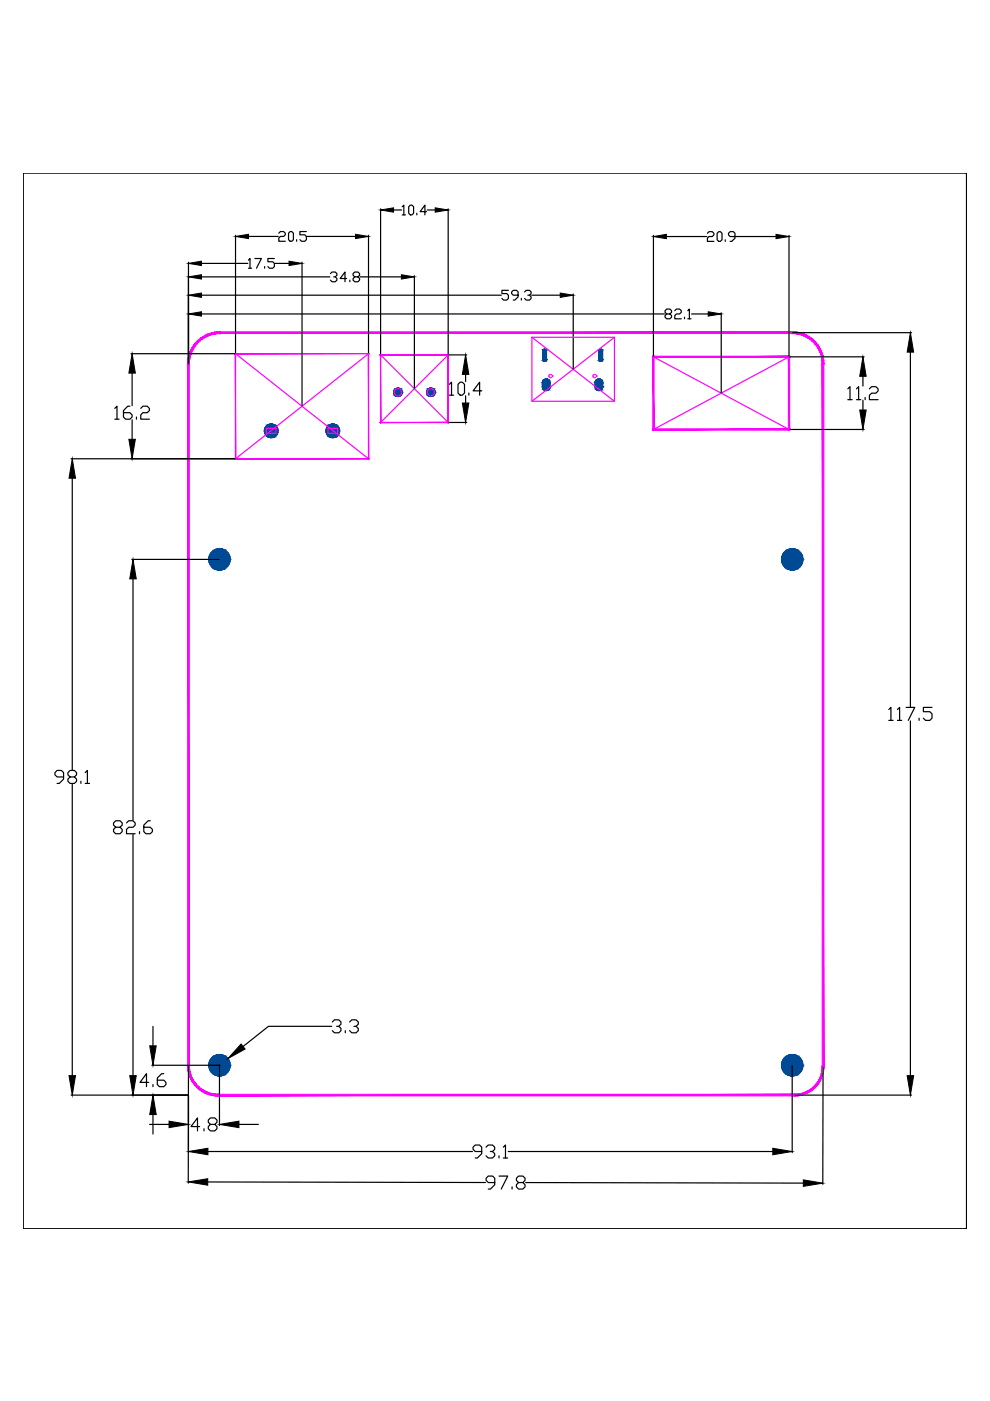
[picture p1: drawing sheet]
<svg xmlns="http://www.w3.org/2000/svg" width="210mm" height="297mm" viewBox="0 0 210 297" stroke-linecap="round" stroke-linejoin="round" font-family="sans-serif">
<!-- layer: Mechanical1 -->
<g fill="#f0f" stroke="#f0f" stroke-width=".21">
<path d="M46.6 70.5h.2zM46.7 70.4l-.1 .1zM46.6 70.4v.1z"/>
<path d="M46.5 70.4l.1 .1zM46.5 70.4l.1 .1zM46.5 70.4l.1 .1z"/>
<path d="M46.4 70.5h.2zM46.5 70.6l.1-.1zM46.6 70.5l-.1 .2z"/>
<path d="M46.6 70.5l.1 .2zM46.6 70.5l.2 .1zM46.6 70.5h.2z"/>
<path d="M168 70.5l.1-.1zM168.1 70.4l-.1 .1zM168 70.4v.1z"/>
<path d="M167.9 70.4l.1 .1zM167.9 70.4l.1 .1zM167.8 70.4l.2 .1z"/>
<path d="M167.8 70.5h.2zM167.8 70.6l.2-.1zM168 70.5l-.1 .2z"/>
<path d="M168 70.5l.1 .2zM168 70.5l.1 .1zM168 70.5l.1 .1z"/>
<path d="M40 77.2l.1-.1zM40.1 77l-.1 .2zM40 77v.2z"/>
<path d="M39.9 77l.1 .2zM39.8 77.1l.2 .1zM39.8 77.1l.2 .1z"/>
<path d="M39.8 77.2h.2zM39.8 77.3l.2-.1zM40 77.2l-.1 .1z"/>
<path d="M40 77.2l.1 .1zM40 77.2l.1 .1zM40 77.2l.1 .1z"/>
<path d="M40 225.9l.1-.1zM40.1 225.7l-.1 .2zM40 225.7v.2z"/>
<path d="M39.9 225.7l.1 .2zM39.9 225.7l.1 .2zM39.8 225.8l.2 .1z"/>
<path d="M39.8 225.9h.2zM39.8 226l.2-.1zM40 225.9l-.1 .2z"/>
<path d="M40 225.9l.1 .2zM40 225.9l.1 .1zM40 225.9h.1z"/>
<path d="M46.2 232.2l.2-.1zM46.3 232l-.1 .2zM46.2 232v.2z"/>
<path d="M46.2 232v.2zM46.2 232v.2zM46.1 232.1l.1 .1z"/>
<path d="M46.1 232.2h.1zM46.1 232.3l.1-.1zM46.2 232.2v.1z"/>
<path d="M46.2 232.2l.1 .1zM46.2 232.2l.2 .1zM46.2 232.2l.2 .1z"/>
<path d="M168.5 232.2h.2zM168.6 232l-.1 .2zM168.5 232v.2z"/>
<path d="M168.4 232l.1 .2zM168.4 232l.1 .2zM168.3 232.1l.2 .1z"/>
<path d="M168.3 232.2h.2zM168.3 232.3l.2-.1zM168.5 232.2l-.1 .1z"/>
<path d="M168.5 232.2l.1 .1zM168.5 232.2l.1 .1zM168.5 232.2h.2z"/>
<path d="M174.5 77.1l.2-.1zM174.6 76.9l-.1 .2zM174.5 76.9v.2z"/>
<path d="M174.4 76.9l.1 .2zM174.4 76.9l.1 .2zM174.3 77l.2 .1z"/>
<path d="M174.3 77.1h.2zM174.3 77.1h.2zM174.5 77.1l-.1 .1z"/>
<path d="M174.5 77.1l.1 .1zM174.5 77.1h.2zM174.5 77.1h.2z"/>
<path d="M174.5 226.2l.2-.1zM174.6 226l-.1 .2zM174.5 226v.2z"/>
<path d="M174.4 226l.1 .2zM174.4 226l.1 .2zM174.3 226.1l.2 .1z"/>
<path d="M174.3 226.2h.2zM174.3 226.3l.2-.1zM174.5 226.2l-.1 .1z"/>
<path d="M174.5 226.2v.1zM174.5 226.2l.1 .1zM174.5 226.2l.2 .1z"/>
<path d="M168 70.5l.1-.1zM168.1 70.4l-.1 .1zM168 70.4v.1z"/>
<path d="M167.9 70.4l.1 .1zM167.9 70.4l.1 .1zM167.8 70.4l.2 .1z"/>
<path d="M167.8 70.5h.2zM167.8 70.6l.2-.1zM168 70.5l-.1 .2z"/>
<path d="M168 70.5l.1 .2zM168 70.5l.1 .1zM168 70.5l.1 .1z"/>
<path d="M174.5 77.1l.2-.1zM174.6 76.9l-.1 .2zM174.5 76.9v.2z"/>
<path d="M174.4 76.9l.1 .2zM174.4 76.9l.1 .2zM174.3 77l.2 .1z"/>
<path d="M174.3 77.1h.2zM174.3 77.1h.2zM174.5 77.1l-.1 .1z"/>
<path d="M174.5 77.1l.1 .1zM174.5 77.1h.2zM174.5 77.1h.2z"/>
<path d="M40 77.2l.1-.1zM40.1 77l-.1 .2zM40 77v.2z"/>
<path d="M39.9 77l.1 .2zM39.8 77.1l.2 .1zM39.8 77.1l.2 .1z"/>
<path d="M39.8 77.2h.2zM39.8 77.3l.2-.1zM40 77.2l-.1 .1z"/>
<path d="M40 77.2l.1 .1zM40 77.2l.1 .1zM40 77.2l.1 .1z"/>
<path d="M46.6 70.5h.2zM46.7 70.4l-.1 .1zM46.6 70.4v.1z"/>
<path d="M46.5 70.4l.1 .1zM46.5 70.4l.1 .1zM46.5 70.4l.1 .1z"/>
<path d="M46.4 70.5h.2zM46.5 70.6l.1-.1zM46.6 70.5l-.1 .2z"/>
<path d="M46.6 70.5l.1 .2zM46.6 70.5l.2 .1zM46.6 70.5h.2z"/>
<path d="M39.8 225.9h.3l-.3 .5zM40.1 225.9l-.3 .5h.4zM39.8 226.4h.4l-.3 .5zM40.2 226.4l-.3 .5h.3zM39.9 226.9h.3l-.2 .5zM40.2 226.9l-.2 .5 .3-.1zM40 227.4l.3-.1-.2 .6zM40.3 227.3l-.2 .6 .3-.1zM40.1 227.9l.3-.1-.1 .6zM40.4 227.8l-.1 .6 .3-.2zM40.3 228.4l.3-.2-.1 .6zM40.6 228.2l-.1 .6 .3-.1zM40.5 228.8l.3-.1-.1 .6zM40.8 228.7l-.1 .6 .3-.2zM40.7 229.3l.3-.2v.6zM41 229.1v.6l.3-.2zM41 229.7l.3-.2v.6zM41.3 229.5v.6l.3-.2zM41.3 230.1l.3-.2 .1 .6zM41.6 229.9l.1 .6 .2-.3zM41.7 230.5l.2-.3 .2 .6zM41.9 230.2l.2 .6 .2-.3zM42.3 230.5l.1 .6-.3-.3zM42.3 230.5l.1 .6 .3-.3zM42.7 230.8l.2 .6-.5-.3zM42.7 230.8l.2 .6 .1-.3zM43 231.1l.3 .6-.4-.3zM43 231.1l.3 .6 .2-.4zM43.5 231.3l.3 .6-.5-.2zM43.5 231.3l.3 .6 .1-.4zM43.9 231.5l.3 .5-.4-.1zM43.9 231.5l.3 .5 .2-.3zM44.4 231.7l.3 .5-.5-.2zM44.4 231.7l.3 .5 .1-.4zM44.8 231.8l.4 .5-.5-.1zM44.8 231.8l.4 .5 .1-.4zM45.3 231.9l.4 .4h-.5zM45.3 231.9l.4 .4 .1-.3zM45.8 232l.4 .4-.5-.1zM45.8 232l.4 .4v-.4z"/>
<path d="M46.2 232.2l.2-.1zM46.3 232l-.1 .2zM46.2 232v.2z"/>
<path d="M46.2 232v.2zM46.2 232v.2zM46.1 232.1l.1 .1z"/>
<path d="M46.1 232.2h.1zM46.1 232.3l.1-.1zM46.2 232.2v.1z"/>
<path d="M46.2 232.2l.1 .1zM46.2 232.2l.2 .1zM46.2 232.2l.2 .1z"/>
<path d="M40 225.9l.1-.1zM40.1 225.7l-.1 .2zM40 225.7v.2z"/>
<path d="M39.9 225.7l.1 .2zM39.9 225.7l.1 .2zM39.8 225.8l.2 .1z"/>
<path d="M39.8 225.9h.2zM39.8 226l.2-.1zM40 225.9l-.1 .2z"/>
<path d="M40 225.9l.1 .2zM40 225.9l.1 .1zM40 225.9h.1z"/>
<path d="M39.8 77.2v148.7h.3zM39.8 77.2h.3v148.7z"/>
<path d="M46.1 70.4h.5v.3zM46.1 70.4v.3h.5zM45.5 70.4h.6v.3zM45.5 70.4l.1 .4 .5-.1zM45 70.5l.5-.1 .1 .4zM45 70.5l.1 .4 .5-.1zM44.5 70.7l.5-.2 .1 .4zM44.5 70.7l.1 .3 .5-.1zM44 70.9l.5-.2 .1 .3zM44 70.9l.1 .3 .5-.2zM43.5 71.1l.5-.2 .1 .3zM43.5 71.1l.2 .3 .4-.2zM43 71.4l.5-.3 .2 .3zM43 71.4l.2 .3 .5-.3zM42.6 71.7l.4-.3 .2 .3zM42.6 71.7l.2 .2 .4-.2zM42.2 72l.4-.3 .2 .2zM42.2 72l.2 .3 .4-.4zM41.8 72.4l.4-.4 .2 .3zM41.8 72.4l.2 .2 .4-.3zM41.8 72.4l.2 .2-.6 .1zM41.4 72.7l.3 .3 .3-.4zM41.4 72.7l.3 .3-.6 .2zM41.1 73.2l.3 .2 .3-.4zM41.1 73.2l.3 .2-.6 .2zM40.8 73.6l.3 .2 .3-.4zM40.8 73.6l.3 .2-.6 .3zM40.5 74.1l.3 .1 .3-.4zM40.5 74.1l.3 .1-.5 .4zM40.3 74.6l.3 .1 .2-.5zM40.3 74.6l.3 .1-.5 .4zM40.1 75.1l.4 .1 .1-.5zM40.1 75.1l.4 .1-.5 .4zM40 75.6l.3 .1 .2-.5zM40 75.6l.3 .1-.4 .4zM39.9 76.1l.3 .1 .1-.5zM39.9 76.1l.3 .1-.4 .4zM40.2 76.2l-.4 .4 .4 .1zM39.8 76.6l.4 .1-.4 .5zM40.2 76.7l-.4 .5h.3z"/>
<path d="M46.6 70.4v.3l121.4-.3zM46.6 70.7l121.4-.3v.3z"/>
<path d="M174.7 76.5v.6h-.4zM174.3 76.6v.5l.4-.6zM174.6 76l.1 .5-.4 .1zM174.3 76.1v.5l.3-.6zM174.5 75.5l.1 .5-.3 .1zM174.2 75.6l.1 .5 .2-.6zM174.3 75l.2 .5-.3 .1zM174 75.1l.2 .5 .1-.6zM174.2 74.5l.1 .5-.3 .1zM173.8 74.6l.2 .5 .2-.6zM173.9 74l.3 .5-.4 .1zM173.6 74.2l.2 .4 .1-.6zM173.7 73.6l.2 .4-.3 .2zM173.4 73.7l.2 .5 .1-.6zM173.4 73.1l.3 .5-.3 .1zM173.1 73.3l.3 .4v-.6zM173.1 72.7l.3 .4-.3 .2zM172.8 72.9l.3 .4v-.6zM172.7 72.3l.4 .4-.3 .2zM172.5 72.6l.3 .3-.1-.6zM172.3 72l.4 .3-.2 .3zM172.3 72l-.2 .2 .4 .4zM171.9 71.6l.4 .4-.2 .2zM171.9 71.6l-.2 .3 .4 .3zM171.5 71.3l.4 .3-.2 .3zM171.5 71.3l-.2 .3 .4 .3zM171 71.1l.5 .2-.2 .3zM171 71.1l-.1 .3 .4 .2zM170.5 70.9l.5 .2-.1 .3zM170.5 70.9l-.1 .3 .5 .2zM170 70.7l.5 .2-.1 .3zM170 70.7l-.1 .3 .5 .2zM169.5 70.5l.5 .2-.1 .3zM169.5 70.5v.4l.4 .1zM169 70.4l.5 .1v.4zM169 70.4v.4l.5 .1zM168.5 70.4h.5v.4zM168.5 70.4v.3l.5 .1zM168 70.4h.5v.3zM168 70.4v.3h.5z"/>
<path d="M174.3 77.1l.4 149.1v-149.1zM174.3 77.1l.4 149.1h-.4z"/>
<path d="M168.5 232l.5 .3-.5 .1zM168.5 232l.5 .3v-.3zM169 232l.5 .3h-.5zM169 232l.5 .3-.1-.4zM169.4 231.9l.6 .3-.5 .1zM169.4 231.9l.6 .3-.1-.4zM169.9 231.8l.6 .2-.5 .2zM169.9 231.8l.6 .2-.1-.3zM170.4 231.7l.6 .1-.5 .2zM170.4 231.7l.6 .1-.2-.3zM170.8 231.5l.6 .1-.4 .2zM170.8 231.5l.6 .1-.1-.3zM171.3 231.3h.6l-.5 .3zM171.3 231.3h.6l-.2-.2zM171.7 231.1h.6l-.4 .2zM171.7 231.1h.6l-.2-.3zM172.1 230.8l.6-.1-.4 .4zM172.1 230.8l.6-.1-.3-.2zM172.4 230.5l.6-.1-.3 .3zM172.8 230.1l-.4 .4 .6-.1zM172.8 230.1l.6-.1-.4 .4zM173.1 229.8l-.3 .3 .6-.1zM173.1 229.8l.6-.3-.3 .5zM173.4 229.4l-.3 .4 .6-.3zM173.4 229.4l.5-.3-.2 .4zM173.6 228.9l-.2 .5 .5-.3zM173.6 228.9l.6-.3-.3 .5zM173.8 228.5l-.2 .4 .6-.3zM173.8 228.5l.5-.3-.1 .4zM174 228.1l-.2 .4 .5-.3zM174 228.1l.5-.4-.2 .5zM174.1 227.6l-.1 .5 .5-.4zM174.1 227.6l.5-.4-.1 .5zM174.3 227.1l-.2 .5 .5-.4zM174.7 226.7l-.1 .5-.3-.1zM174.3 226.6v.5l.4-.4zM174.7 226.2v.5l-.4-.1zM174.3 226.2v.4l.4-.4z"/>
<path d="M46.2 232.4h122.3v-.4zM46.2 232h122.3l-122.3 .4z"/>
<path d="M174.5 226.2l.2-.1zM174.6 226l-.1 .2zM174.5 226v.2z"/>
<path d="M174.4 226l.1 .2zM174.4 226l.1 .2zM174.3 226.1l.2 .1z"/>
<path d="M174.3 226.2h.2zM174.3 226.3l.2-.1zM174.5 226.2l-.1 .1z"/>
<path d="M174.5 226.2v.1zM174.5 226.2l.1 .1zM174.5 226.2l.2 .1z"/>
<path d="M168.5 232.2h.2zM168.6 232l-.1 .2zM168.5 232v.2z"/>
<path d="M168.4 232l.1 .2zM168.4 232l.1 .2zM168.3 232.1l.2 .1z"/>
<path d="M168.3 232.2h.2zM168.3 232.3l.2-.1zM168.5 232.2l-.1 .1z"/>
<path d="M168.5 232.2l.1 .1zM168.5 232.2l.1 .1zM168.5 232.2h.2z"/>
</g>
<!-- layer: Mechanical15 -->
<g fill="#f0f" stroke="#f0f" stroke-width=".21">
<path d="M167.1 75.7v15.4h.3zM167.1 75.7h.3v15.4z"/>
<path d="M167.1 91.1h.2zM167.2 91.1h.1zM167.3 91.1l-.1 .1z"/>
<path d="M167.3 91.1l.1 .1zM167.3 91.1l.1 .1zM167.3 91.1h.1z"/>
<path d="M167.3 91.1h.1zM167.4 90.9l-.1 .2zM167.3 90.9v.2z"/>
<path d="M167.2 90.9l.1 .2zM167.2 90.9l.1 .2zM167.2 91l.1 .1z"/>
<path d="M167.1 75.7h.2zM167.2 75.7h.1zM167.3 75.7l-.1 .1z"/>
<path d="M167.3 75.7v.1zM167.3 75.7h.1zM167.3 75.7h.1z"/>
<path d="M167.3 75.7l.1-.1zM167.4 75.5l-.1 .2zM167.3 75.5v.2z"/>
<path d="M167.2 75.5l.1 .2zM167.2 75.5l.1 .2zM167.2 75.6l.1 .1z"/>
<path d="M138.5 75.5v.3l28.8-.3zM138.5 75.8l28.8-.3v.3z"/>
<path d="M138.4 75.7h.1zM138.4 75.7h.1zM138.5 75.7v.1z"/>
<path d="M138.5 75.7v.1zM138.5 75.7h.2zM138.5 75.7h.2z"/>
<path d="M138.5 75.7l.2-.1zM138.6 75.5l-.1 .2zM138.5 75.5v.2z"/>
<path d="M138.5 75.5v.2zM138.5 75.5v.2zM138.4 75.6l.1 .1z"/>
<path d="M167.1 75.7h.2zM167.2 75.7h.1zM167.3 75.7l-.1 .1z"/>
<path d="M167.3 75.7v.1zM167.3 75.7h.1zM167.3 75.7h.1z"/>
<path d="M167.3 75.7l.1-.1zM167.4 75.5l-.1 .2zM167.3 75.5v.2z"/>
<path d="M167.2 75.5l.1 .2zM167.2 75.5l.1 .2zM167.2 75.6l.1 .1z"/>
<path d="M138.4 75.7v15.4h.3zM138.4 75.7h.3v15.4z"/>
<path d="M138.4 91.1h.1zM138.4 91.1h.1zM138.5 91.1v.1z"/>
<path d="M138.5 91.1l.1 .1zM138.5 91.1l.1 .1zM138.5 91.1h.2z"/>
<path d="M138.5 91.1h.2zM138.6 90.9l-.1 .2zM138.5 90.9v.2z"/>
<path d="M138.5 90.9v.2zM138.5 90.9v.2zM138.4 91l.1 .1z"/>
<path d="M138.4 75.7h.1zM138.4 75.7h.1zM138.5 75.7v.1z"/>
<path d="M138.5 75.7v.1zM138.5 75.7h.2zM138.5 75.7h.2z"/>
<path d="M138.5 75.7l.2-.1zM138.6 75.5l-.1 .2zM138.5 75.5v.2z"/>
<path d="M138.5 75.5v.2zM138.5 75.5v.2zM138.4 75.6l.1 .1z"/>
<path d="M138.5 90.9v.3l28.8-.3zM138.5 91.2l28.8-.3v.3z"/>
<path d="M138.4 91.1h.1zM138.4 91.1h.1zM138.5 91.1v.1z"/>
<path d="M138.5 91.1l.1 .1zM138.5 91.1l.1 .1zM138.5 91.1h.2z"/>
<path d="M138.5 91.1h.2zM138.6 90.9l-.1 .2zM138.5 90.9v.2z"/>
<path d="M138.5 90.9v.2zM138.5 90.9v.2zM138.4 91l.1 .1z"/>
<path d="M167.1 91.1h.2zM167.2 91.1h.1zM167.3 91.1l-.1 .1z"/>
<path d="M167.3 91.1l.1 .1zM167.3 91.1l.1 .1zM167.3 91.1h.1z"/>
<path d="M167.3 91.1h.1zM167.4 90.9l-.1 .2zM167.3 90.9v.2z"/>
<path d="M167.2 90.9l.1 .2zM167.2 90.9l.1 .2zM167.2 91l.1 .1z"/>
<path d="M80.7 75.2h14.3zM80.7 75.3l14.3-.1z"/>
<path d="M95 75.2l.1 14.4zM95 75.2l.1 14.4z"/>
<path d="M80.7 89.5h14.3zM80.7 89.6l14.3-.1z"/>
<path d="M80.7 75.2v14.4zM80.7 75.2v14.4z"/>
<path d="M49.9 74.9h28.2zM49.9 75l28.2-.1z"/>
<path d="M49.9 75l.1 22.3zM49.9 75l.1 22.3z"/>
<path d="M49.9 97.2h28.2zM49.9 97.3l28.2-.1z"/>
<path d="M78.1 75l.1 22.3zM78.1 75l.1 22.3z"/>
</g>
<!-- layer: PadHoleLayer -->
<g fill="none" stroke="#004a95" stroke-width=".25">
<path d="M115 74.4h.1M115 76.2h.1M115 74.4v1.8M115.1 74.4a.41 .41 0 0 1 .4-.4 .41 .41 0 0 1 .4 .4v1.8M115.1 76.2a.41 .41 0 0 0 .4 .4 .41 .41 0 0 0 .4-.4M115.9 76.2h.1M126.9 74.4h.1M126.9 76.2h.1M126.9 74.4v1.8M126.9 74.4a.41 .41 0 0 1 .5-.4 .41 .41 0 0 1 .4 .4v1.8M126.9 76.2a.41 .41 0 0 0 .5 .4 .41 .41 0 0 0 .4-.4M127.8 76.2h.1"/>
<path d="M56.1 91.4h.1M69.1 91.4h.1M85.3 83.2h.1M92.3 83.2h.1M115 81.2h.1M115 82h.1M115 81.2v.8M115 81.2a.82 .82 0 0 1 .8-.9 .82 .82 0 0 1 .8 .9v.8M115 82a.82 .82 0 0 0 .8 .8 .82 .82 0 0 0 .8-.8M116.6 82h.1M126.2 81.2h.1M126.2 82h.1"/>
<path d="M126.2 81.2v.8M126.2 81.2a.82 .82 0 0 1 .8-.9 .82 .82 0 0 1 .8 .9v.8M126.2 82a.82 .82 0 0 0 .8 .8 .82 .82 0 0 0 .8-.8M127.8 82h.1M48.8 118.6h.1M170.2 118.6h.1M48.8 225.9h.1M170.2 225.9h.1"/>
<circle cx="57.5" cy="91.3" r="1.44"/>
<circle cx="70.6" cy="91.3" r="1.44"/>
<circle cx="84.4" cy="83.2" r=".89"/>
<circle cx="91.4" cy="83.2" r=".89"/>
<circle cx="46.5" cy="118.6" r="2.27"/>
<circle cx="168" cy="118.6" r="2.27"/>
<circle cx="46.5" cy="225.9" r="2.27"/>
<circle cx="168" cy="225.9" r="2.27"/>
</g>
<g fill="#004a95" stroke="#004a95" stroke-width=".21">
<path d="M91.2 82.3h.3z"/>
<path d="M91.2 84h.4z"/>
<path d="M84.2 82.3h.3z"/>
<path d="M84.2 84h.4z"/>
<path d="M57.4 92.8h.3z"/>
<path d="M57.2 89.9h.6z"/>
<path d="M70.4 92.8h.3z"/>
<path d="M70.3 89.9h.6z"/>
<path d="M91.2 82.3h.4zM91.2 82.3h.4z"/>
<path d="M91.2 82.3h.4zM91.1 82.3h.5z"/>
<path d="M91.1 82.3l.6 .1zM91 82.4h.7z"/>
<path d="M91 82.4h.8zM90.9 82.4h.9z"/>
<path d="M90.9 82.4l1 .1zM90.8 82.5h1.1z"/>
<path d="M90.8 82.5h1.1zM90.8 82.5h1.1z"/>
<path d="M90.8 82.5l1.2 .1zM90.8 82.5l1.2 .1z"/>
<path d="M90.7 82.6h1.4zM90.7 82.6h1.4z"/>
<path d="M90.7 82.6l1.4 .1zM90.7 82.6l1.4 .1z"/>
<path d="M90.6 82.7l1.5 .1zM90.6 82.7l1.5 .1z"/>
<path d="M90.6 82.8h1.6zM90.6 82.8h1.6z"/>
<path d="M90.5 82.8l1.7 .1zM90.5 82.8l1.7 .1z"/>
<path d="M90.5 82.9l1.7 .1zM90.5 82.9l1.7 .1z"/>
<path d="M90.5 83l1.7 .1zM90.5 83l1.7 .1z"/>
<path d="M90.5 83.1l1.8 .1zM90.5 83.1l1.8 .1z"/>
<path d="M90.5 83.2h1.8zM90.5 83.2l1.7 .1z"/>
<path d="M90.5 83.3h1.7zM90.5 83.3l1.7 .1z"/>
<path d="M90.5 83.4h1.7zM90.5 83.4h1.7z"/>
<path d="M90.5 83.4h1.7zM90.5 83.4l1.7 .1z"/>
<path d="M90.5 83.5h1.7zM90.5 83.5l1.6 .1z"/>
<path d="M90.6 83.6h1.5zM90.6 83.6l1.5 .1z"/>
<path d="M90.6 83.7h1.5zM90.6 83.7h1.5z"/>
<path d="M90.7 83.7h1.4zM90.7 83.7l1.3 .1z"/>
<path d="M90.7 83.8h1.3zM90.7 83.8h1.2z"/>
<path d="M90.8 83.8h1.1zM90.8 83.8l1.1 .1z"/>
<path d="M90.8 83.9h1.1zM90.8 83.9l1 .1z"/>
<path d="M90.9 84h.9zM90.9 84h.8z"/>
<path d="M91 84h.7zM91 84h.6z"/>
<path d="M91.1 84h.5zM91.1 84h.5z"/>
<path d="M91.2 84l.3 .1zM91.2 84.1h.3z"/>
<path d="M84.2 82.3h.4zM84.2 82.3h.4z"/>
<path d="M84.2 82.3h.5zM84.1 82.3h.6z"/>
<path d="M84.1 82.3l.6 .1zM84 82.4h.7z"/>
<path d="M84 82.4h.8zM83.9 82.4h.9z"/>
<path d="M83.9 82.4l1 .1zM83.9 82.5h1z"/>
<path d="M83.9 82.5h1zM83.8 82.5h1.1z"/>
<path d="M83.8 82.5l1.2 .1zM83.7 82.6h1.3z"/>
<path d="M83.7 82.6h1.4zM83.7 82.6h1.4z"/>
<path d="M83.7 82.6l1.4 .1zM83.7 82.6l1.4 .1z"/>
<path d="M83.6 82.7l1.6 .1zM83.6 82.7l1.6 .1z"/>
<path d="M83.6 82.8h1.6zM83.6 82.8h1.6z"/>
<path d="M83.5 82.8l1.7 .1zM83.5 82.8l1.7 .1z"/>
<path d="M83.5 82.9l1.7 .1zM83.5 82.9l1.7 .1z"/>
<path d="M83.5 83l1.8 .1zM83.5 83l1.8 .1z"/>
<path d="M83.5 83.1l1.8 .1zM83.5 83.1l1.8 .1z"/>
<path d="M83.5 83.2h1.8zM83.5 83.2l1.8 .1z"/>
<path d="M83.5 83.3h1.8zM83.5 83.3l1.7 .1z"/>
<path d="M83.5 83.4h1.7zM83.5 83.4h1.7z"/>
<path d="M83.5 83.4h1.7zM83.5 83.4l1.7 .1z"/>
<path d="M83.5 83.5h1.7zM83.5 83.5l1.7 .1z"/>
<path d="M83.6 83.6h1.6zM83.6 83.6l1.5 .1z"/>
<path d="M83.6 83.7h1.5zM83.6 83.7h1.5z"/>
<path d="M83.7 83.7h1.4zM83.7 83.7l1.3 .1z"/>
<path d="M83.7 83.8h1.3zM83.7 83.8h1.2z"/>
<path d="M83.8 83.8h1.1zM83.8 83.8l1.1 .1z"/>
<path d="M83.9 83.9h1zM83.9 83.9l.9 .1z"/>
<path d="M83.9 84h.9zM83.9 84h.8z"/>
<path d="M84 84h.7zM84 84h.7z"/>
<path d="M84.1 84h.6zM84.1 84h.5z"/>
<path d="M84.2 84l.3 .1zM84.2 84.1h.3z"/>
<path d="M127.2 76.6h.2zM127.2 76.6h.3z"/>
<path d="M127.2 76.6h.3zM127.2 76.6h.3z"/>
<path d="M127.1 76.6h.4zM127.1 76.6h.5z"/>
<path d="M127 76.5l.6 .1zM127 76.5h.6z"/>
<path d="M127 76.4l.6 .1zM127 76.4h.7z"/>
<path d="M127 76.4h.7zM127 76.4h.7z"/>
<path d="M126.9 76.3l.8 .1zM126.9 76.3h.8z"/>
<path d="M126.9 76.2l.8 .1zM126.9 76.2h.9z"/>
<path d="M126.9 74.4v1.8h.9zM126.9 74.4h.9v1.8z"/>
<path d="M126.9 74.4h.9zM126.9 74.4h.9z"/>
<path d="M127 74.3l.7 .1zM127 74.3l.7 .1z"/>
<path d="M127 74.2l.7 .1zM127 74.2l.7 .1z"/>
<path d="M127 74.2h.7zM127 74.2h.7z"/>
<path d="M127 74.2h.6zM127.1 74.1l.5 .1z"/>
<path d="M127.1 74.1h.5zM127.2 74.1h.4z"/>
<path d="M127.2 74.1h.3zM127.2 74l.3 .1z"/>
<path d="M127.2 74h.3zM127.3 74h.2z"/>
<path d="M115.3 76.6h.2zM115.3 76.6h.3z"/>
<path d="M115.3 76.6h.3zM115.3 76.6h.3z"/>
<path d="M115.2 76.6h.4zM115.2 76.6h.5z"/>
<path d="M115.2 76.5l.5 .1zM115.2 76.5h.6z"/>
<path d="M115.1 76.4l.7 .1zM115.1 76.4h.7z"/>
<path d="M115.1 76.4h.7zM115.1 76.4h.7z"/>
<path d="M115 76.3l.8 .1zM115 76.3h.9z"/>
<path d="M115 76.2l.9 .1zM115 76.2h.9z"/>
<path d="M115 74.4v1.8h.9zM115 74.4h.9v1.8z"/>
<path d="M115 74.4h.9zM115 74.4h.9z"/>
<path d="M115.1 74.3l.8 .1zM115.1 74.3l.8 .1z"/>
<path d="M115.1 74.2l.7 .1zM115.1 74.2l.7 .1z"/>
<path d="M115.2 74.2h.6zM115.2 74.2h.6z"/>
<path d="M115.2 74.2h.6zM115.2 74.1l.6 .1z"/>
<path d="M115.2 74.1h.5zM115.3 74.1h.4z"/>
<path d="M115.3 74.1h.3zM115.3 74l.3 .1z"/>
<path d="M115.3 74h.3zM115.4 74h.2z"/>
<path d="M126.8 82.8h.3zM126.8 82.8h.4z"/>
<path d="M126.6 82.7l.6 .1zM126.6 82.7h.7z"/>
<path d="M126.5 82.7h.8zM126.5 82.7h1z"/>
<path d="M126.4 82.6l1.1 .1zM126.4 82.6h1.2z"/>
<path d="M126.3 82.4l.1 .2h1.2zM126.3 82.4h1.4l-.1 .2z"/>
<path d="M126.2 82.3l.1 .1h1.4zM126.2 82.3h1.5v.1z"/>
<path d="M126.2 82.2v.1h1.5zM126.2 82.2h1.6l-.1 .1z"/>
<path d="M126.2 82v.2h1.6zM126.2 82h1.6v.2z"/>
<path d="M126.2 81.2v.8h1.6zM126.2 81.2h1.6v.8z"/>
<path d="M126.2 81v.2h1.6zM126.2 81h1.6v.2z"/>
<path d="M126.2 80.9v.1h1.6zM126.2 80.9h1.5l.1 .1z"/>
<path d="M126.3 80.7l-.1 .2h1.5zM126.3 80.7h1.4v.2z"/>
<path d="M126.4 80.6l-.1 .1h1.4zM126.4 80.6h1.2l.1 .1z"/>
<path d="M126.4 80.6h1.2zM126.5 80.5l1.1 .1z"/>
<path d="M126.5 80.5h1zM126.6 80.4l.9 .1z"/>
<path d="M126.6 80.4h.7zM126.8 80.4h.5z"/>
<path d="M126.8 80.4h.4zM126.9 80.4h.3z"/>
<path d="M115.6 82.8h.3zM115.6 82.8h.4z"/>
<path d="M115.5 82.7l.5 .1zM115.5 82.7h.7z"/>
<path d="M115.3 82.7h.9zM115.3 82.7h1z"/>
<path d="M115.2 82.6l1.1 .1zM115.2 82.6h1.2z"/>
<path d="M115.1 82.4l.1 .2h1.2zM115.1 82.4h1.4l-.1 .2z"/>
<path d="M115 82.3l.1 .1h1.4zM115 82.3h1.6l-.1 .1z"/>
<path d="M115 82.2v.1h1.6zM115 82.2h1.6v.1z"/>
<path d="M115 82v.2h1.6zM115 82h1.6v.2z"/>
<path d="M115 81.2v.8h1.6zM115 81.2h1.6v.8z"/>
<path d="M115 81v.2h1.6zM115 81h1.6v.2z"/>
<path d="M115 80.9v.1h1.6zM115 80.9h1.6v.1z"/>
<path d="M115.1 80.7l-.1 .2h1.6zM115.1 80.7h1.4l.1 .2z"/>
<path d="M115.2 80.6l-.1 .1h1.4zM115.2 80.6h1.2l.1 .1z"/>
<path d="M115.3 80.5l-.1 .1h1.2zM115.3 80.5l1.1 .1z"/>
<path d="M115.3 80.5h1zM115.5 80.4l.8 .1z"/>
<path d="M115.5 80.4h.7zM115.6 80.4h.6z"/>
<path d="M115.6 80.4h.4zM115.7 80.4h.3z"/>
<path d="M57.2 92.8h.5zM57.2 92.8h.6z"/>
<path d="M57.1 92.7l.7 .1zM57.1 92.7h.8z"/>
<path d="M57 92.7h.9zM57 92.7h1z"/>
<path d="M56.9 92.6l1.1 .1zM56.9 92.6h1.3z"/>
<path d="M56.7 92.6h1.5zM56.7 92.6h1.5z"/>
<path d="M56.6 92.5l1.6 .1zM56.6 92.5h1.8z"/>
<path d="M56.5 92.4l1.9 .1zM56.5 92.4h1.9z"/>
<path d="M56.5 92.4h1.9zM56.5 92.4h2z"/>
<path d="M56.4 92.3l2.1 .1zM56.4 92.3h2.2z"/>
<path d="M56.3 92.2l2.3 .1zM56.3 92.2h2.4z"/>
<path d="M56.2 92.1l2.5 .1zM56.2 92.1h2.6z"/>
<path d="M56.2 91.9v.2h2.6zM56.2 91.9h2.6v.2z"/>
<path d="M56.1 91.8l2.7 .1zM56.1 91.8h2.8z"/>
<path d="M56.1 91.7v.1h2.8zM56.1 91.7h2.8v.1z"/>
<path d="M56.1 91.6v.1h2.8zM56.1 91.6h2.8v.1z"/>
<path d="M56.1 91.5v.1h2.8zM56.1 91.5h2.8v.1z"/>
<path d="M56.1 91.4v.1h2.8zM56.1 91.4h2.8v.1z"/>
<path d="M56.1 91.2v.2h2.8zM56.1 91.2h2.8v.2z"/>
<path d="M56.1 91.1v.1h2.8zM56.1 91.1h2.8v.1z"/>
<path d="M56.1 91v.1h2.8zM56.1 91h2.8v.1z"/>
<path d="M56.1 90.9v.1h2.8zM56.1 90.9h2.8v.1z"/>
<path d="M56.2 90.8l-.1 .1h2.8zM56.2 90.8h2.6l.1 .1z"/>
<path d="M56.2 90.7v.1h2.6zM56.2 90.7l2.6 .1z"/>
<path d="M56.3 90.5l-.1 .2h2.6zM56.3 90.5l2.5 .2z"/>
<path d="M56.4 90.4l-.1 .1h2.4zM56.4 90.4l2.3 .1z"/>
<path d="M56.4 90.4h2.2zM56.5 90.4h2.1z"/>
<path d="M56.5 90.3v.1h2zM56.5 90.3l2 .1z"/>
<path d="M56.5 90.3h1.9zM56.6 90.2l1.8 .1z"/>
<path d="M56.6 90.2h1.8zM56.7 90.1l1.7 .1z"/>
<path d="M56.7 90.1h1.5zM56.9 90.1h1.3z"/>
<path d="M56.9 90.1h1.3zM57 90l1.2 .1z"/>
<path d="M57 90h1zM57.1 90h.9z"/>
<path d="M57.1 90h.8zM57.2 89.9l.7 .1z"/>
<path d="M57.4 89.9h.4zM57.4 89.9h.3z"/>
<path d="M70.3 92.8h.4zM70.3 92.8h.6z"/>
<path d="M70.2 92.7l.7 .1zM70.2 92.7h.8z"/>
<path d="M70 92.7h1zM70 92.7h1.1z"/>
<path d="M69.9 92.6l1.2 .1zM69.9 92.6h1.3z"/>
<path d="M69.8 92.6h1.4zM69.8 92.6h1.5z"/>
<path d="M69.7 92.5l1.6 .1zM69.7 92.5h1.7z"/>
<path d="M69.6 92.4l1.8 .1zM69.6 92.4h1.9z"/>
<path d="M69.5 92.4h2zM69.5 92.4h2.1z"/>
<path d="M69.4 92.3l2.2 .1zM69.4 92.3h2.3z"/>
<path d="M69.4 92.2l2.3 .1zM69.4 92.2h2.4z"/>
<path d="M69.3 92.1l2.5 .1zM69.3 92.1h2.5z"/>
<path d="M69.3 91.9v.2h2.5zM69.3 91.9h2.6l-.1 .2z"/>
<path d="M69.2 91.8l2.7 .1zM69.2 91.8h2.7z"/>
<path d="M69.2 91.7v.1h2.7zM69.2 91.7h2.8l-.1 .1z"/>
<path d="M69.1 91.6l.1 .1h2.8zM69.1 91.6h2.9v.1z"/>
<path d="M69.1 91.5v.1h2.9zM69.1 91.5h2.9v.1z"/>
<path d="M69.1 91.4v.1h2.9zM69.1 91.4h2.9v.1z"/>
<path d="M69.1 91.2v.2h2.9zM69.1 91.2h2.9v.2z"/>
<path d="M69.1 91.1v.1h2.9zM69.1 91.1h2.9v.1z"/>
<path d="M69.2 91l-.1 .1h2.9zM69.2 91h2.8v.1z"/>
<path d="M69.2 90.9v.1h2.8zM69.2 90.9h2.7l.1 .1z"/>
<path d="M69.3 90.8l-.1 .1h2.7zM69.3 90.8h2.6v.1z"/>
<path d="M69.3 90.7v.1h2.6zM69.3 90.7l2.6 .1z"/>
<path d="M69.4 90.5l-.1 .2h2.5zM69.4 90.5l2.4 .2z"/>
<path d="M69.4 90.4v.1h2.4zM69.4 90.4l2.4 .1z"/>
<path d="M69.4 90.4h2.3zM69.5 90.4h2.2z"/>
<path d="M69.5 90.4h2.1zM69.6 90.3l2 .1z"/>
<path d="M69.6 90.3h1.9zM69.7 90.2l1.8 .1z"/>
<path d="M69.7 90.2h1.7zM69.8 90.1l1.6 .1z"/>
<path d="M69.8 90.1h1.5zM69.9 90.1h1.4z"/>
<path d="M69.9 90.1h1.3zM70 90l1.2 .1z"/>
<path d="M70 90h1.1zM70.2 90h.9z"/>
<path d="M70.2 90h.8zM70.3 89.9l.7 .1z"/>
<path d="M70.4 89.9h.5zM70.4 89.9h.3z"/>
<path d="M167.8 223.6h.6zM167.5 223.6h.9z"/>
<path d="M167.5 223.6l1.2 .1zM167.2 223.7h1.5z"/>
<path d="M167.2 223.7l1.8 .1-.3-.1zM166.9 223.8l.3-.1 1.8 .1z"/>
<path d="M166.9 223.8l2.4 .2-.3-.2zM166.7 224l.2-.2 2.4 .2z"/>
<path d="M166.7 224l2.8 .2-.2-.2zM166.4 224.2l.3-.2 2.8 .2z"/>
<path d="M166.4 224.2l3.3 .2-.2-.2zM166.4 224.2l3.3 .2h-3.5z"/>
<path d="M166.2 224.4l3.7 .3-.2-.3zM166.2 224.4l3.7 .3h-3.9z"/>
<path d="M166 224.7l4 .3-.1-.3zM166 224.7l4 .3h-4.1z"/>
<path d="M165.9 225l4.3 .3-.2-.3zM165.9 225l4.3 .3h-4.4z"/>
<path d="M165.8 225.3l4.4 .2v-.2zM165.8 225.3l4.4 .2h-4.5z"/>
<path d="M165.7 225.5l4.5 .4v-.4zM165.7 225.5l4.5 .4h-4.5z"/>
<path d="M165.7 225.9l4.5 .3v-.3zM165.7 225.9l4.5 .3h-4.5z"/>
<path d="M165.7 226.2l4.5 .3v-.3zM165.7 226.2l4.5 .3h-4.4z"/>
<path d="M165.8 226.5l4.2 .3 .2-.3zM165.8 226.5l4.2 .3h-4.1z"/>
<path d="M165.9 226.8l4 .2 .1-.2zM165.9 226.8l4 .2h-3.9z"/>
<path d="M166 227l3.7 .3 .2-.3zM166 227l3.7 .3h-3.5z"/>
<path d="M166.2 227.3l3.3 .2 .2-.2zM166.2 227.3l3.3 .2h-3.1z"/>
<path d="M166.4 227.5l2.9 .2 .2-.2zM166.4 227.5l2.9 .2h-2.6z"/>
<path d="M166.7 227.7l2.3 .2 .3-.2zM166.7 227.7l2.3 .2h-2.1z"/>
<path d="M166.9 227.9l1.8 .1 .3-.1zM166.9 227.9l1.8 .1h-1.5z"/>
<path d="M167.2 228h1.5zM167.2 228l1.2 .1z"/>
<path d="M167.5 228.1h.9zM167.5 228.1h.6z"/>
<path d="M46.4 223.6h.6zM46.1 223.6h.9z"/>
<path d="M46.1 223.6l1.2 .1zM45.8 223.7h1.5z"/>
<path d="M45.8 223.7l1.8 .1-.3-.1zM45.5 223.8l.3-.1 1.8 .1z"/>
<path d="M45.5 223.8l2.3 .2-.2-.2zM45.2 224l.3-.2 2.3 .2z"/>
<path d="M45.2 224l2.9 .2-.3-.2zM45 224.2l.2-.2 2.9 .2z"/>
<path d="M45 224.2l3.3 .2-.2-.2zM45 224.2l3.3 .2h-3.5z"/>
<path d="M44.8 224.4l3.7 .3-.2-.3zM44.8 224.4l3.7 .3h-3.9z"/>
<path d="M44.6 224.7l4 .3-.1-.3zM44.6 224.7l4 .3h-4.2z"/>
<path d="M44.4 225l4.3 .3-.1-.3zM44.4 225l4.3 .3h-4.3z"/>
<path d="M44.4 225.3l4.4 .2-.1-.2zM44.4 225.3l4.4 .2h-4.5z"/>
<path d="M44.3 225.5l4.5 .4v-.4zM44.3 225.5l4.5 .4h-4.5z"/>
<path d="M44.3 225.9l4.5 .3v-.3zM44.3 225.9l4.5 .3h-4.5z"/>
<path d="M44.3 226.2l4.4 .3 .1-.3zM44.3 226.2l4.4 .3h-4.3z"/>
<path d="M44.4 226.5l4.2 .3 .1-.3zM44.4 226.5l4.2 .3h-4.2z"/>
<path d="M44.4 226.8l4.1 .2 .1-.2zM44.4 226.8l4.1 .2h-3.9z"/>
<path d="M44.6 227l3.7 .3 .2-.3zM44.6 227l3.7 .3h-3.5z"/>
<path d="M44.8 227.3l3.3 .2 .2-.2zM44.8 227.3l3.3 .2h-3.1z"/>
<path d="M45 227.5l2.8 .2 .3-.2zM45 227.5l2.8 .2h-2.6z"/>
<path d="M45.2 227.7l2.4 .2 .2-.2zM45.2 227.7l2.4 .2h-2.1z"/>
<path d="M45.5 227.9l1.8 .1 .3-.1zM45.5 227.9l1.8 .1h-1.5z"/>
<path d="M45.8 228h1.5zM45.8 228l1.2 .1z"/>
<path d="M46.1 228.1h.9zM46.1 228.1h.6z"/>
<path d="M167.8 116.3l.6 .1zM167.5 116.4h.9z"/>
<path d="M167.5 116.4l1.2 .1zM167.2 116.5h1.5z"/>
<path d="M167.2 116.5l1.8 .1-.3-.1zM166.9 116.6l.3-.1 1.8 .1z"/>
<path d="M166.9 116.6l2.4 .2-.3-.2zM166.7 116.8l.2-.2 2.4 .2z"/>
<path d="M166.7 116.8l2.8 .1-.2-.1zM166.4 116.9l.3-.1 2.8 .1z"/>
<path d="M166.4 116.9l3.3 .3-.2-.3zM166.4 116.9l3.3 .3h-3.5z"/>
<path d="M166.2 117.2l3.7 .2-.2-.2zM166.2 117.2l3.7 .2h-3.9z"/>
<path d="M166 117.4l4 .3-.1-.3zM166 117.4l4 .3h-4.1z"/>
<path d="M165.9 117.7l4.3 .3-.2-.3zM165.9 117.7l4.3 .3h-4.4z"/>
<path d="M165.8 118l4.4 .3v-.3zM165.8 118l4.4 .3h-4.5z"/>
<path d="M165.7 118.3l4.5 .3v-.3zM165.7 118.3l4.5 .3h-4.5z"/>
<path d="M165.7 118.6l4.5 .3v-.3zM165.7 118.6l4.5 .3h-4.5z"/>
<path d="M165.7 118.9l4.5 .3v-.3zM165.7 118.9l4.5 .3h-4.4z"/>
<path d="M165.8 119.2l4.2 .3 .2-.3zM165.8 119.2l4.2 .3h-4.1z"/>
<path d="M165.9 119.5l4 .3 .1-.3zM165.9 119.5l4 .3h-3.9z"/>
<path d="M166 119.8l3.7 .2 .2-.2zM166 119.8l3.7 .2h-3.5z"/>
<path d="M166.2 120l3.3 .3 .2-.3zM166.2 120l3.3 .3h-3.1z"/>
<path d="M166.4 120.3l2.9 .2 .2-.2zM166.4 120.3l2.9 .2h-2.6z"/>
<path d="M166.7 120.5l2.3 .1 .3-.1zM166.7 120.5l2.3 .1h-2.1z"/>
<path d="M166.9 120.6l1.8 .1 .3-.1zM166.9 120.6l1.8 .1h-1.5z"/>
<path d="M167.2 120.7h1.5zM167.2 120.7l1.2 .1z"/>
<path d="M167.5 120.8h.9zM167.5 120.8l.6 .1z"/>
<path d="M46.4 116.3l.6 .1zM46.1 116.4h.9z"/>
<path d="M46.1 116.4l1.2 .1zM45.8 116.5h1.5z"/>
<path d="M45.8 116.5l1.8 .1-.3-.1zM45.5 116.6l.3-.1 1.8 .1z"/>
<path d="M45.5 116.6l2.3 .2-.2-.2zM45.2 116.8l.3-.2 2.3 .2z"/>
<path d="M45.2 116.8l2.9 .1-.3-.1zM45 116.9l.2-.1 2.9 .1z"/>
<path d="M45 116.9l3.3 .3-.2-.3zM45 116.9l3.3 .3h-3.5z"/>
<path d="M44.8 117.2l3.7 .2-.2-.2zM44.8 117.2l3.7 .2h-3.9z"/>
<path d="M44.6 117.4l4 .3-.1-.3zM44.6 117.4l4 .3h-4.2z"/>
<path d="M44.4 117.7l4.3 .3-.1-.3zM44.4 117.7l4.3 .3h-4.3z"/>
<path d="M44.4 118l4.4 .3-.1-.3zM44.4 118l4.4 .3h-4.5z"/>
<path d="M44.3 118.3l4.5 .3v-.3zM44.3 118.3l4.5 .3h-4.5z"/>
<path d="M44.3 118.6l4.5 .3v-.3zM44.3 118.6l4.5 .3h-4.5z"/>
<path d="M44.3 118.9l4.4 .3 .1-.3zM44.3 118.9l4.4 .3h-4.3z"/>
<path d="M44.4 119.2l4.2 .3 .1-.3zM44.4 119.2l4.2 .3h-4.2z"/>
<path d="M44.4 119.5l4.1 .3 .1-.3zM44.4 119.5l4.1 .3h-3.9z"/>
<path d="M44.6 119.8l3.7 .2 .2-.2zM44.6 119.8l3.7 .2h-3.5z"/>
<path d="M44.8 120l3.3 .3 .2-.3zM44.8 120l3.3 .3h-3.1z"/>
<path d="M45 120.3l2.8 .2 .3-.2zM45 120.3l2.8 .2h-2.6z"/>
<path d="M45.2 120.5l2.4 .1 .2-.1zM45.2 120.5l2.4 .1h-2.1z"/>
<path d="M45.5 120.6l1.8 .1 .3-.1zM45.5 120.6l1.8 .1h-1.5z"/>
<path d="M45.8 120.7h1.5zM45.8 120.7l1.2 .1z"/>
<path d="M46.1 120.8h.9zM46.1 120.8l.6 .1z"/>
</g>
<!-- layer: Mechanical15 -->
<g fill="none" stroke="#f0f" stroke-width=".25">
<path d="M49.9 75l28.2 22.3M78.1 75l-28.2 22.3M80.7 75.2l14.3 14.4M95 75.2l-14.3 14.4M112.8 71.5h17.5v13.6h-17.5zM112.8 71.5l17.5 13.6M130.3 71.5l-17.5 13.6M138.5 75.7l28.8 15.4M167.3 75.7l-28.8 15.4M56.5 90.8h2v1.1h-2zM69.5 90.8h2.1v1.1h-2.1zM78 97.2l.2 .1z"/>
<path d="M80.7 89.5v.2z"/>
<circle cx="84.4" cy="83.2" r=".77"/>
<circle cx="91.3" cy="83.2" r=".77"/>
</g>
<!-- layer: Mechanical1 -->
<g fill="none" stroke="#f0f" stroke-width=".21">
<circle cx="116.7" cy="79.7" r=".38"/>
<circle cx="126.1" cy="79.7" r=".38"/>
</g>
<path d="M116.3 79.7h.1M117.1 79.7h.1M125.7 79.7h.1M126.5 79.7h.1" fill="none" stroke="#f0f" stroke-width=".25"/>
<!-- layer: 0 -->
<g fill="none" stroke="#000" stroke-width=".25">
<path d="M4.9 36.7h200v223.8h-200zM40 55.6v21.5M42.7 55.8h9.8M42.7 58.7h27.2M49.9 49.9v25M52.7 55.2l.3-.4v2.1M52.7 56.9h.7M52.7 50.1h6.3M54 54.8h1.4l-1 2.1M56.1 56.5v.4M58.2 54.8h-1.4v.7h1l.4 .3v.7l-.4 .4h-.7l-.3-.4M58.3 55.8h3"/>
<path d="M59.1 49.4l.4-.3h.6l.4 .3v.4l-.4 .3h-.6l-.4 .4v.7h1.4M61.5 49.1h.4l.3 .3v1.4l-.3 .4h-.4l-.3-.4v-1.4zM62.9 50.8v.4M64 55.6v30.4M65 49.1h-1.4v.7h1l.4 .3v.7l-.4 .4h-.7l-.3-.4M65.1 50.1h10.3M70.1 58l.3-.3h.7l.3 .3v.4l-.3 .3h-.4M71.1 58.7l.3 .4v.3l-.3 .3h-.7l-.3-.3M73.5 59.1h-1.4l1-1.4v2M74.2 59.4v.3M75.2 58.7l-.3-.3v-.4l.3-.3h.7l.3 .3v.4l-.3 .3h-.7l-.3 .4v.3l.3 .3h.7l.3-.3v-.3l-.3-.4M76.4 58.7h8.7"/>
<path d="M78.1 49.9v25M80.7 44.3v30.9M83.4 44.5h1.8M85.3 43.8l.3-.3v2.1M85.3 45.6h.7M86.7 43.8l.3-.3h.3l.4 .3v1.4l-.4 .4h-.3l-.3-.4zM87.9 58.5v23.8M88.4 45.2v.4M90.4 44.9h-1.3l1-1.4v2.1M90.6 44.5h1.7M95 44.3v30.9M138.5 49.9v25.7"/>
<path d="M141.3 50.2h8.6M150 49.5l.3-.4h.7l.4 .4v.3l-.4 .4h-.7l-.3 .3v.7h1.4M152 49.5l.4-.4h.3l.4 .4v1.3l-.4 .4h-.3l-.4-.4zM153.8 50.8v.4M155.8 50.2h-1l-.3-.4v-.3l.3-.4h.7l.3 .4v1l-.7 .7h-.3M156 50.2h8.5M167.3 49.9v25.7M27.8 75h22.1M28 79.1v6.9M42.7 62.6h63.6M42.7 66.6h98.2M95.1 75.2h3.9"/>
<path d="M98.7 79.4v1.5M107.8 61.6h-1.4v.6h1l.4 .4v.7l-.4 .3h-.6l-.4-.3M109.9 62.6h-1.1l-.3-.4v-.3l.3-.3h.7l.4 .3v1l-.7 .7h-.4M110.5 63.3v.3M111.2 61.9l.4-.3h.7l.3 .3v.3l-.3 .4h-.4M112.3 62.6l.3 .3v.4l-.3 .3h-.7l-.4-.3M112.7 62.6h6.1M121.5 62.3v15.9M141.3 66.6l-.3-.4v-.3l.3-.4h.7l.4 .4v.3l-.4 .4h-.7l-.3 .3v.4l.3 .3h.7l.4-.3v-.4l-.4-.3M143.1 65.9l.3-.4h.7l.3 .4v.3l-.3 .4h-.7l-.3 .3v.7h1.3M145.1 67.3v.3M145.8 65.9l.4-.4v2.1"/>
<path d="M145.8 67.6h.7M146.6 66.6h3.6M152.9 66.3v17M167.4 75.7h15.8M168.1 70.5h25.2M183 79.8v2.1M193 74.7v75.2M15.1 97.3h34.8M24.3 86.6l.5-.5v2.8M24.3 88.9h1M27.6 86.1h-.5l-.9 .9v1.4l.4 .5h1l.4-.5v-.4l-.4-.5h-1.4M28 89v4.1"/>
<path d="M28.9 88.4v.5M29.8 86.6l.5-.5h.9l.5 .5v.4l-.5 .5h-.9l-.5 .5v.9h1.9M95.1 89.6h3.9M95.3 81.5l.4-.5v2.8M95.3 83.8h.9M97.1 81.5l.5-.5h.4l.5 .5v1.8l-.5 .5h-.4l-.5-.5zM98.7 83.9v1.5M99.4 83.3v.5M102.2 82.9h-1.9l1.4-1.9v2.8M167.4 91.1h15.8M179.8 82.4l.4-.4v2.7M179.8 84.7h.9"/>
<path d="M181.6 82.4l.5-.4v2.7M181.6 84.7h.9M183 84.9v2M183.4 84.3v.4M184.3 82.4l.5-.4h.9l.5 .4v.5l-.5 .5h-.9l-.5 .4v.9h1.9M15.3 101.4v61.8M27.9 118.6h18.5M28.2 122.7v51.2M188.4 150.4l.5-.4v2.7M188.4 152.7h1M190.3 150.4l.4-.4v2.7M190.3 152.7h.9"/>
<path d="M192.1 150h1.8l-1.3 2.7M193 152.9v75.2M194.9 152.3v.4M197.6 150h-1.8v.9h1.4l.4 .5v.9l-.4 .4h-1l-.4-.4M13.5 164.7h-1.4l-.5-.4v-.5l.5-.4h.9l.5 .4v1.4l-.9 .9h-.5M14.9 164.7l-.5-.4v-.5l.5-.4h.9l.4 .4v.5l-.4 .4h-.9l-.5 .5v.4l.5 .5h.9l.4-.5v-.4l-.4-.5M15.3 166.2v61.9M17.2 165.6v.5M18.1 163.8l.4-.4v2.7M18.1 166.1h.9M24.5 175.4l-.4-.5v-.4l.4-.5h.9l.5 .5v.4l-.5 .5h-.9l-.4 .4v.5l.4 .5h.9l.5-.5v-.5l-.5-.4M26.8 174.5l.5-.5h.9l.5 .5v.4l-.5 .5h-.9l-.5 .4v1h1.9"/>
<path d="M28.2 176.9v51.2M29.6 176.3v.5M31.9 174h-.5l-.9 .9v1.4l.4 .5h1l.4-.5v-.5l-.4-.4h-1.4M32.4 217.6v4.1M70.3 217.6h-13.4l-5.4 4.3M70.5 216.7l.4-.5h.9l.5 .5v.4l-.5 .5h-.4M71.8 217.6l.5 .5v.4l-.5 .5h-.9l-.4-.5M73.2 218.5v.5M74.1 216.7l.5-.5h.9l.5 .5v.4l-.5 .5h-.5M75.5 217.6l.5 .5v.4l-.5 .5h-.9l-.5-.5M15.1 232.2h24.8M31.5 229.5h-1.8l1.4-1.9v2.8"/>
<path d="M31.7 238.4h4.1M32.2 225.9h14.5M32.4 229.9v.5M32.4 236.3v4.1M34.7 227.6h-.4l-.9 1v1.3l.4 .5h.9l.5-.5v-.4l-.5-.5h-1.3M40 226l-.1 24.8M40 232.3v12.1M42.3 238.9h-1.8l1.4-1.9v2.8M43.3 239.3v.5M44.6 238.4l-.4-.5v-.4l.4-.5h.9l.5 .5v.4l-.5 .5h-.9l-.4 .5v.4l.4 .5h.9l.5-.5v-.4l-.5-.5M46.5 225.7v12.9M50.7 238.4h4.1"/>
<path d="M168 226v18.4M168.6 232.2h24.7M174.5 226.3v24.8M44 250.6l58.9 .1M44.1 244.1h56.1M102.1 244.1h-1.3l-.5-.4v-.5l.5-.4h.9l.4 .4v1.4l-.9 .9h-.4M103 243.2l.5-.4h.9l.5 .4v.5l-.5 .4h-.4M104.4 244.1l.5 .5v.5l-.5 .4h-.9l-.5-.4M104.9 250.7h-1.4l-.4-.4v-.5l.4-.4h.9l.5 .4v1.4l-.9 .9h-.5M105.8 245.1v.4M105.8 249.4h1.9l-1.4 2.7M106.7 243.2l.5-.4v2.7"/>
<path d="M106.7 245.5h.9M107.8 244.1h56M108.6 251.6v.5M109.9 250.7l-.4-.4v-.5l.4-.4h1l.4 .4v.5l-.4 .4h-1l-.4 .5v.4l.4 .5h1l.4-.5v-.4l-.4-.5M111.4 250.7l58.9 .1"/>
</g>
<g fill="#000" stroke="#000" stroke-width=".21">
<path d="M40 55.8l2.7-.4v.9zM40 58.7l2.7-.5v1zM49.9 50.1l2.8-.4v.9zM61.3 55.4l2.7 .4-2.7 .5zM75.4 49.7l2.7 .4-2.7 .5zM80.7 44.5l2.7-.4v.9zM85.1 58.2l2.8 .5-2.8 .5zM92.3 44.1l2.7 .4-2.7 .5zM138.5 50.2l2.8-.5v.9zM164.5 49.7l2.8 .5-2.8 .4zM28 75l.7 4.1h-1.4zM40 62.6l2.7-.5v1z"/>
<path d="M40 66.6l2.7-.5v.9zM98.7 75.2l.7 4.2h-1.4zM118.8 62.1l2.7 .5-2.7 .5zM150.2 66.1l2.7 .5-2.7 .4zM183 75.7l.6 4.1h-1.3zM193 70.5l.7 4.2h-1.4zM27.3 93.1h1.4l-.7 4.2zM98 85.4h1.4l-.7 4.2zM182.3 86.9h1.3l-.6 4.2zM15.3 97.3l.7 4.1h-1.4zM28.2 118.6l.7 4.1h-1.4zM14.6 228.1h1.4l-.7 4.1z"/>
<path d="M27.5 228.1h1.4l-.7 4.1zM31.7 221.7h1.4l-.7 4.2zM32.4 232.2l.7 4.1h-1.4zM35.8 237.7l4.2 .7-4.2 .7zM46.5 238.4l4.2-.7v1.4zM51.1 221.3l.9 1.1-3.7 2zM192.3 228.1h1.4l-.7 4.1zM39.9 250.6l4.1-.7v1.4zM40 244.1l4.1-.6v1.3zM163.8 243.5l4.2 .6-4.2 .7zM170.3 250.2l4.2 .7-4.2 .6z"/>
</g>
</svg>
